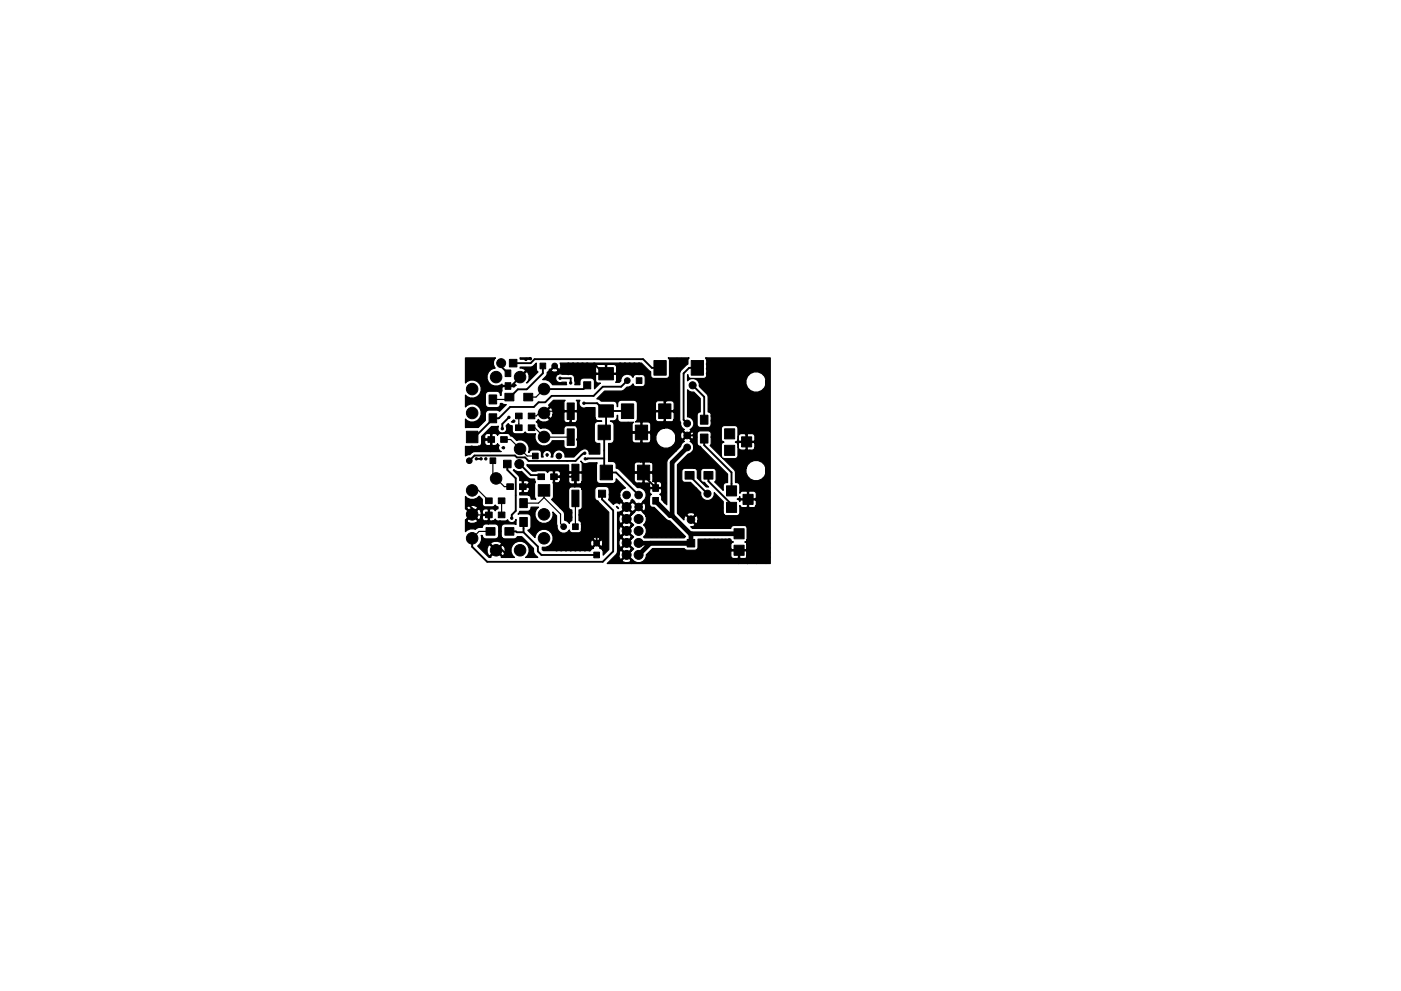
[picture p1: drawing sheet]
<svg xmlns="http://www.w3.org/2000/svg" width="297mm" height="210mm" viewBox="0 0 297 210" stroke-linecap="round" stroke-linejoin="round" font-family="sans-serif">
<g fill="#000" stroke="#000" stroke-width=".21">
<path d="M107.1 78.5h1.2v1.4h-1.2zM108 76.2h1.6v1.6h-1.6zM114.5 77h1.2v1.2h-1.2zM126.9 78h3.2v2.6h-3.2zM138.6 76.5h2.6v3.1h-2.6zM146.6 76.5h2.6v3.1h-2.6zM98.9 91.5h2.4v2.4h-2.4zM103.7 83.8h1.6v1.9h-1.6zM103.7 87.8h1.6v1.9h-1.6zM103.4 92.6h1.4v1.2h-1.4zM103.9 97.1h1.2v1.2h-1.2zM106.8 97.6h1.6v1.6h-1.6z"/>
<path d="M107.1 83.4h1.8v1.6h-1.8zM107.1 81.2h1.2v1.4h-1.2zM106.1 92.6h1.4v1.2h-1.4zM109.3 87.6h1.4v1.2h-1.4zM109.3 90.1h1.4v1.2h-1.4zM111.1 83.4h1.8v1.6h-1.8zM112 87.6h1.4v1.2h-1.4zM112.9 96.1h1.2v1.2h-1.2zM112 90.1h1.4v1.2h-1.4zM120.2 91h1.6v3.5h-1.6zM120.2 85.5h1.6v3.5h-1.6zM121.2 98.5h1.6v3.5h-1.6z"/>
<path d="M123.8 81h1.4v1.5h-1.4zM126.9 85.9h3.2v2.6h-3.2zM126.8 90.2h2.6v3.1h-2.6zM127.2 98.7h2.6v3.1h-2.6zM131.8 85.7h2.5v3.1h-2.5zM134.9 80.1h1.2v1.2h-1.2zM134.7 90.2h2.6v3.1h-2.6zM135.2 98.7h2.6v3.1h-2.6zM139.6 85.7h2.6v3.1h-2.6zM148.5 88.1h1.6v1.9h-1.6zM148.5 92.1h1.6v1.9h-1.6zM153.6 94.5h2.2v2.1h-2.2z"/>
<path d="M153.6 91h2.2v2.1h-2.2zM157.2 92.7h2.2v2.1h-2.2zM103 105.6h1.4v1.2h-1.4zM103 108.6h1.4v1.2h-1.4zM103.1 111.9h1.9v1.6h-1.9zM105.7 105.6h1.4v1.2h-1.4zM105.7 108.6h1.4v1.2h-1.4zM107.4 102.6h1.4v1.2h-1.4zM107.1 111.9h1.8v1.6h-1.8zM110.1 102.6h1.4v1.2h-1.4zM110.2 109.8h1.6v1.9h-1.6zM110.2 105.8h1.6v1.9h-1.6z"/>
<path d="M114.1 100.5h1.4v1.2h-1.4zM114.1 102.8h2.5v2.5h-2.5zM116.8 100.5h1.3v1.2h-1.3zM121.2 104h1.6v3.5h-1.6zM121.4 111.1h1.2v1.2h-1.2zM126.9 104h1.5v1.5h-1.5zM125.9 117.1h1.2v1.2h-1.2zM138.4 105.5h1.2v1.4h-1.2zM138.4 102.8h1.2v1.4h-1.2zM145.2 100h2v1.6h-2zM145.7 114.4h1.6v1.6h-1.6zM149.2 100h2v1.6h-2z"/>
<path d="M154 103.1h2.2v2.1h-2.2zM154 106.6h2.2v2.1h-2.2zM157.5 104.9h2.2v2.1h-2.2zM155.6 115.7h2.2v2.1h-2.2zM155.6 112.2h2.2v2.1h-2.2z"/>
<circle cx="106.3" cy="77" r=".95"/>
<circle cx="111.5" cy="76.2" r=".25"/>
<circle cx="111.5" cy="78.2" r=".25"/>
<circle cx="112.5" cy="76.1" r=".25"/>
<circle cx="112.5" cy="78.7" r=".25"/>
<circle cx="112.5" cy="79.7" r=".25"/>
<circle cx="113" cy="79.2" r=".25"/>
<circle cx="117.6" cy="77.6" r=".6"/>
<circle cx="120.5" cy="77.2" r=".25"/>
<circle cx="120.5" cy="78.2" r=".25"/>
<circle cx="120.5" cy="79.2" r=".25"/>
<circle cx="121.5" cy="77.2" r=".25"/>
<circle cx="122" cy="79.2" r=".25"/>
<circle cx="122.5" cy="77.2" r=".25"/>
<circle cx="123.5" cy="78.7" r=".25"/>
<circle cx="123.5" cy="79.7" r=".25"/>
<circle cx="123.5" cy="77.2" r=".25"/>
<circle cx="124.5" cy="77.2" r=".25"/>
<circle cx="125" cy="79.7" r=".25"/>
<circle cx="126" cy="79.7" r=".25"/>
<circle cx="126" cy="77.2" r=".25"/>
<circle cx="126" cy="78.2" r=".25"/>
<circle cx="131.5" cy="77.2" r=".25"/>
<circle cx="131.5" cy="78.2" r=".25"/>
<circle cx="131.5" cy="79.2" r=".25"/>
<circle cx="132.5" cy="77.2" r=".25"/>
<circle cx="132.5" cy="79.2" r=".25"/>
<circle cx="133.5" cy="77.2" r=".25"/>
<circle cx="133.5" cy="79.2" r=".25"/>
<circle cx="134.5" cy="77.2" r=".25"/>
<circle cx="134.5" cy="79.2" r=".25"/>
<circle cx="135.5" cy="77.2" r=".25"/>
<circle cx="135.5" cy="79.2" r=".25"/>
<circle cx="136.5" cy="78.2" r=".25"/>
<circle cx="137" cy="79.2" r=".25"/>
<circle cx="142.5" cy="78.7" r=".25"/>
<circle cx="142.5" cy="76.7" r=".25"/>
<circle cx="142.5" cy="77.7" r=".25"/>
<circle cx="143.5" cy="79.7" r=".25"/>
<circle cx="143.5" cy="76.2" r=".25"/>
<circle cx="144" cy="78.7" r=".25"/>
<circle cx="144.5" cy="77.7" r=".25"/>
<circle cx="144.5" cy="76.2" r=".25"/>
<circle cx="145.5" cy="76.7" r=".25"/>
<circle cx="150" cy="76.2" r=".25"/>
<circle cx="150" cy="77.2" r=".25"/>
<circle cx="150" cy="78.2" r=".25"/>
<circle cx="150" cy="79.2" r=".25"/>
<circle cx="99" cy="96.2" r=".25"/>
<circle cx="99" cy="85.2" r=".25"/>
<circle cx="99" cy="95.2" r=".25"/>
<circle cx="99.5" cy="97.7" r=".6"/>
<circle cx="100" cy="84.7" r=".25"/>
<circle cx="100" cy="94.9" r=".25"/>
<circle cx="100" cy="95.7" r=".25"/>
<circle cx="100.1" cy="82.5" r="1.22"/>
<circle cx="100.1" cy="87.6" r="1.22"/>
<circle cx="101" cy="85.2" r=".25"/>
<circle cx="101" cy="97.3" r=".25"/>
<circle cx="101.2" cy="90.4" r=".25"/>
<circle cx="101.5" cy="94.9" r=".25"/>
<circle cx="101.8" cy="89.8" r=".25"/>
<circle cx="102" cy="86.2" r=".25"/>
<circle cx="102" cy="97.3" r=".25"/>
<circle cx="102.5" cy="89.1" r=".25"/>
<circle cx="102.5" cy="87.2" r=".25"/>
<circle cx="102.5" cy="94.2" r=".25"/>
<circle cx="102.5" cy="93.2" r=".25"/>
<circle cx="102.6" cy="88.2" r=".25"/>
<circle cx="103" cy="95.2" r=".25"/>
<circle cx="103" cy="97.3" r=".25"/>
<circle cx="103.6" cy="91.5" r=".25"/>
<circle cx="104" cy="94.7" r=".25"/>
<circle cx="104.2" cy="90.9" r=".25"/>
<circle cx="104.4" cy="91.7" r=".25"/>
<circle cx="104.5" cy="82" r=".25"/>
<circle cx="105" cy="94.7" r=".25"/>
<circle cx="105.1" cy="90.8" r=".25"/>
<circle cx="105.1" cy="91.6" r=".25"/>
<circle cx="105.2" cy="80" r="1.22"/>
<circle cx="106.2" cy="82" r=".25"/>
<circle cx="106.5" cy="90.9" r=".25"/>
<circle cx="106.7" cy="95" r=".25"/>
<circle cx="107.9" cy="88.5" r=".25"/>
<circle cx="108.9" cy="89.3" r=".25"/>
<circle cx="110.1" cy="98.4" r=".95"/>
<circle cx="110.3" cy="80" r="1.22"/>
<circle cx="110.3" cy="95.2" r="1.22"/>
<circle cx="110.3" cy="80" r=".25"/>
<circle cx="113" cy="99.2" r=".25"/>
<circle cx="113.7" cy="99.2" r=".25"/>
<circle cx="114.5" cy="89.7" r=".25"/>
<circle cx="114.5" cy="99.2" r=".25"/>
<circle cx="115" cy="90.2" r=".25"/>
<circle cx="115.2" cy="99.5" r=".25"/>
<circle cx="115.3" cy="87.6" r="1.22"/>
<circle cx="115.3" cy="82.5" r="1.22"/>
<circle cx="115.3" cy="92.7" r="1.22"/>
<circle cx="116" cy="96.5" r=".25"/>
<circle cx="116" cy="99.5" r=".25"/>
<circle cx="116" cy="90.2" r=".25"/>
<circle cx="116.7" cy="99.5" r=".25"/>
<circle cx="117" cy="85.7" r=".25"/>
<circle cx="117" cy="91.2" r=".25"/>
<circle cx="117" cy="89.2" r=".25"/>
<circle cx="117.5" cy="99.5" r=".25"/>
<circle cx="117.5" cy="85.2" r=".25"/>
<circle cx="117.5" cy="87.2" r=".25"/>
<circle cx="117.5" cy="86.2" r=".25"/>
<circle cx="117.5" cy="88.2" r=".25"/>
<circle cx="118" cy="90.2" r=".25"/>
<circle cx="118" cy="91.2" r=".25"/>
<circle cx="118.2" cy="99.5" r=".25"/>
<circle cx="118.5" cy="96.7" r=".6"/>
<circle cx="118.5" cy="85.2" r=".25"/>
<circle cx="118.7" cy="80.2" r=".25"/>
<circle cx="119" cy="99.5" r=".25"/>
<circle cx="119" cy="90.2" r=".25"/>
<circle cx="119" cy="86.2" r=".25"/>
<circle cx="119" cy="87.2" r=".25"/>
<circle cx="119" cy="91.2" r=".25"/>
<circle cx="119" cy="89.2" r=".25"/>
<circle cx="119" cy="88.2" r=".25"/>
<circle cx="120" cy="99.5" r=".25"/>
<circle cx="121" cy="81.2" r=".25"/>
<circle cx="122.5" cy="80.7" r=".25"/>
<circle cx="122.5" cy="89.7" r=".25"/>
<circle cx="122.5" cy="93.2" r=".25"/>
<circle cx="123" cy="88.7" r=".25"/>
<circle cx="123" cy="87.7" r=".25"/>
<circle cx="123" cy="92.2" r=".25"/>
<circle cx="123.5" cy="93.2" r=".25"/>
<circle cx="123.8" cy="85.5" r=".25"/>
<circle cx="124" cy="96.2" r=".25"/>
<circle cx="124" cy="91.7" r=".25"/>
<circle cx="124.1" cy="97.3" r=".25"/>
<circle cx="124.5" cy="93.2" r=".25"/>
<circle cx="125" cy="91.2" r=".25"/>
<circle cx="125.5" cy="87.7" r=".25"/>
<circle cx="125.5" cy="90.2" r=".25"/>
<circle cx="125.5" cy="92.2" r=".25"/>
<circle cx="125.5" cy="93.2" r=".25"/>
<circle cx="126" cy="88.7" r=".25"/>
<circle cx="129.5" cy="96.1" r=".25"/>
<circle cx="129.6" cy="95.4" r=".25"/>
<circle cx="130.5" cy="97" r=".25"/>
<circle cx="130.6" cy="90.4" r=".25"/>
<circle cx="130.6" cy="95.4" r=".25"/>
<circle cx="130.6" cy="92.2" r=".25"/>
<circle cx="130.7" cy="93" r=".25"/>
<circle cx="130.7" cy="91.3" r=".25"/>
<circle cx="131" cy="80.2" r=".25"/>
<circle cx="131.3" cy="89.8" r=".25"/>
<circle cx="131.8" cy="93" r=".25"/>
<circle cx="131.9" cy="95.4" r=".25"/>
<circle cx="132" cy="91.2" r=".25"/>
<circle cx="132" cy="96.9" r=".25"/>
<circle cx="132.2" cy="99.7" r=".25"/>
<circle cx="132.3" cy="89.9" r=".25"/>
<circle cx="132.7" cy="93" r=".25"/>
<circle cx="133" cy="80.7" r=".6"/>
<circle cx="133.1" cy="95.5" r=".25"/>
<circle cx="133.2" cy="96.8" r=".25"/>
<circle cx="133.2" cy="89.8" r=".25"/>
<circle cx="133.3" cy="99.1" r=".25"/>
<circle cx="133.5" cy="91.7" r=".25"/>
<circle cx="133.6" cy="93" r=".25"/>
<circle cx="133.6" cy="90.6" r=".25"/>
<circle cx="133.7" cy="96.2" r=".25"/>
<circle cx="134.2" cy="95.5" r=".25"/>
<circle cx="134.7" cy="97" r=".25"/>
<circle cx="135.1" cy="95.5" r=".25"/>
<circle cx="135.7" cy="96.3" r=".25"/>
<circle cx="136.5" cy="97" r=".25"/>
<circle cx="137.5" cy="80.2" r=".25"/>
<circle cx="138.5" cy="80.7" r=".25"/>
<circle cx="139.5" cy="80.7" r=".25"/>
<circle cx="140.5" cy="80.7" r=".25"/>
<circle cx="141.5" cy="80.7" r=".25"/>
<circle cx="141.5" cy="84.7" r=".25"/>
<circle cx="142" cy="80.2" r=".25"/>
<circle cx="142.5" cy="84.7" r=".25"/>
<circle cx="143" cy="89.7" r=".25"/>
<circle cx="143.5" cy="88.7" r=".25"/>
<circle cx="143.5" cy="83.7" r=".25"/>
<circle cx="143.5" cy="85.7" r=".25"/>
<circle cx="143.5" cy="84.7" r=".25"/>
<circle cx="143.5" cy="80.7" r=".25"/>
<circle cx="143.5" cy="81.7" r=".25"/>
<circle cx="143.5" cy="86.7" r=".25"/>
<circle cx="143.5" cy="82.7" r=".25"/>
<circle cx="143.5" cy="87.7" r=".25"/>
<circle cx="144" cy="99.7" r=".25"/>
<circle cx="144" cy="90.2" r=".25"/>
<circle cx="144.5" cy="99.2" r=".25"/>
<circle cx="144.5" cy="91.2" r=".25"/>
<circle cx="145.7" cy="89.8" r=".71"/>
<circle cx="145.7" cy="92.4" r=".71"/>
<circle cx="145.7" cy="94.9" r=".71"/>
<circle cx="146.9" cy="81.7" r=".75"/>
<circle cx="147" cy="93.7" r=".25"/>
<circle cx="147.5" cy="90.7" r=".25"/>
<circle cx="147.5" cy="91.7" r=".25"/>
<circle cx="147.5" cy="92.7" r=".25"/>
<circle cx="147.5" cy="95.2" r=".25"/>
<circle cx="147.5" cy="94.2" r=".25"/>
<circle cx="148" cy="91.2" r=".25"/>
<circle cx="148.5" cy="80.7" r=".25"/>
<circle cx="148.5" cy="81.7" r=".25"/>
<circle cx="148.5" cy="95.2" r=".25"/>
<circle cx="149.5" cy="80.7" r=".25"/>
<circle cx="149.5" cy="82.7" r=".25"/>
<circle cx="150" cy="80.2" r=".25"/>
<circle cx="150.5" cy="83.7" r=".25"/>
<circle cx="150.5" cy="84.7" r=".25"/>
<circle cx="150.5" cy="85.7" r=".25"/>
<circle cx="150.5" cy="86.7" r=".25"/>
<circle cx="151" cy="92.7" r=".25"/>
<circle cx="151" cy="90.2" r=".25"/>
<circle cx="151" cy="87.2" r=".25"/>
<circle cx="151" cy="91.2" r=".25"/>
<circle cx="151" cy="89.2" r=".25"/>
<circle cx="151" cy="88.2" r=".25"/>
<circle cx="151.5" cy="92.2" r=".25"/>
<circle cx="152.5" cy="91.2" r=".25"/>
<circle cx="153" cy="89.7" r=".25"/>
<circle cx="154" cy="89.7" r=".25"/>
<circle cx="154.5" cy="97.7" r=".25"/>
<circle cx="155" cy="89.7" r=".25"/>
<circle cx="155.5" cy="98.7" r=".25"/>
<circle cx="155.5" cy="97.7" r=".25"/>
<circle cx="156" cy="89.7" r=".25"/>
<circle cx="156.5" cy="99.7" r=".25"/>
<circle cx="156.5" cy="97.7" r=".25"/>
<circle cx="157" cy="90.7" r=".25"/>
<circle cx="157" cy="89.7" r=".25"/>
<circle cx="157" cy="91.7" r=".25"/>
<circle cx="157" cy="95.7" r=".25"/>
<circle cx="157" cy="96.7" r=".25"/>
<circle cx="158" cy="91.7" r=".25"/>
<circle cx="158" cy="95.7" r=".25"/>
<circle cx="159" cy="91.7" r=".25"/>
<circle cx="159" cy="95.7" r=".25"/>
<circle cx="160" cy="91.7" r=".25"/>
<circle cx="160" cy="95.7" r=".25"/>
<circle cx="160.5" cy="95.2" r=".25"/>
<circle cx="160.5" cy="92.2" r=".25"/>
<circle cx="160.5" cy="94.2" r=".25"/>
<circle cx="160.5" cy="93.2" r=".25"/>
<circle cx="99" cy="111.7" r=".25"/>
<circle cx="99" cy="106.7" r=".25"/>
<circle cx="99.5" cy="106.2" r=".25"/>
<circle cx="100" cy="111.7" r=".25"/>
<circle cx="100.1" cy="114.2" r="1.22"/>
<circle cx="100.1" cy="109.1" r="1.22"/>
<circle cx="100.1" cy="104" r="1.22"/>
<circle cx="100.5" cy="106.2" r=".25"/>
<circle cx="101" cy="111.2" r=".25"/>
<circle cx="101" cy="106.7" r=".25"/>
<circle cx="101.5" cy="105.7" r=".25"/>
<circle cx="102" cy="107.2" r=".25"/>
<circle cx="102" cy="111.2" r=".25"/>
<circle cx="102" cy="106.2" r=".25"/>
<circle cx="103" cy="110.7" r=".25"/>
<circle cx="104.5" cy="110.7" r=".25"/>
<circle cx="105.2" cy="101.5" r="1.22"/>
<circle cx="105.2" cy="116.7" r="1.22"/>
<circle cx="106" cy="113.7" r=".25"/>
<circle cx="106" cy="110.7" r=".25"/>
<circle cx="106" cy="111.7" r=".25"/>
<circle cx="106" cy="112.7" r=".25"/>
<circle cx="106.5" cy="114.7" r=".25"/>
<circle cx="107" cy="115.7" r=".25"/>
<circle cx="107.5" cy="116.7" r=".25"/>
<circle cx="107.5" cy="117.7" r=".25"/>
<circle cx="108.5" cy="109.9" r=".25"/>
<circle cx="110.3" cy="116.7" r="1.22"/>
<circle cx="110.5" cy="100.7" r=".25"/>
<circle cx="111" cy="101.2" r=".25"/>
<circle cx="112" cy="101.7" r=".25"/>
<circle cx="112.5" cy="102.2" r=".25"/>
<circle cx="112.5" cy="104.2" r=".25"/>
<circle cx="113" cy="103.2" r=".25"/>
<circle cx="113" cy="105.2" r=".25"/>
<circle cx="115.3" cy="109.1" r="1.22"/>
<circle cx="115.3" cy="114.2" r="1.22"/>
<circle cx="116.5" cy="116.2" r=".25"/>
<circle cx="117" cy="115.7" r=".25"/>
<circle cx="117.5" cy="115.2" r=".25"/>
<circle cx="118" cy="116.6" r=".25"/>
<circle cx="118.5" cy="115.2" r=".25"/>
<circle cx="119" cy="116.6" r=".25"/>
<circle cx="119.5" cy="115.2" r=".25"/>
<circle cx="119.5" cy="111.7" r=".6"/>
<circle cx="120" cy="107.2" r=".25"/>
<circle cx="120" cy="104.2" r=".25"/>
<circle cx="120" cy="108.2" r=".25"/>
<circle cx="120" cy="105.2" r=".25"/>
<circle cx="120" cy="100.2" r=".25"/>
<circle cx="120" cy="106.2" r=".25"/>
<circle cx="120" cy="116.6" r=".25"/>
<circle cx="120.5" cy="103.2" r=".25"/>
<circle cx="120.5" cy="115.2" r=".25"/>
<circle cx="121" cy="109.7" r=".25"/>
<circle cx="121" cy="108.7" r=".25"/>
<circle cx="121" cy="116.6" r=".25"/>
<circle cx="121.5" cy="114.7" r=".25"/>
<circle cx="122" cy="102.7" r=".25"/>
<circle cx="122" cy="116.6" r=".25"/>
<circle cx="122.5" cy="113.7" r=".25"/>
<circle cx="123" cy="109.2" r=".25"/>
<circle cx="123" cy="116.6" r=".25"/>
<circle cx="123.5" cy="112.2" r=".25"/>
<circle cx="123.5" cy="113.2" r=".25"/>
<circle cx="123.5" cy="108.2" r=".25"/>
<circle cx="123.5" cy="110.2" r=".25"/>
<circle cx="123.5" cy="111.2" r=".25"/>
<circle cx="124" cy="107.2" r=".25"/>
<circle cx="124" cy="106.2" r=".25"/>
<circle cx="124" cy="116.6" r=".25"/>
<circle cx="125" cy="107.2" r=".25"/>
<circle cx="125" cy="114.7" r=".25"/>
<circle cx="125" cy="115.7" r=".25"/>
<circle cx="125" cy="116.6" r=".25"/>
<circle cx="125.5" cy="113.7" r=".25"/>
<circle cx="126" cy="108.2" r=".25"/>
<circle cx="126.5" cy="115.2" r=".6"/>
<circle cx="126.5" cy="112.2" r=".25"/>
<circle cx="126.5" cy="109.2" r=".25"/>
<circle cx="126.5" cy="113.2" r=".25"/>
<circle cx="126.5" cy="110.2" r=".25"/>
<circle cx="126.5" cy="111.2" r=".25"/>
<circle cx="129.4" cy="103.9" r=".25"/>
<circle cx="129.4" cy="104.9" r=".25"/>
<circle cx="129.4" cy="105.9" r=".25"/>
<circle cx="129.6" cy="103" r=".25"/>
<circle cx="130.3" cy="106.4" r=".25"/>
<circle cx="130.5" cy="102.6" r=".25"/>
<circle cx="131" cy="117.7" r=".25"/>
<circle cx="131.2" cy="105" r=".25"/>
<circle cx="131.2" cy="116.5" r=".25"/>
<circle cx="131.3" cy="104" r=".25"/>
<circle cx="131.4" cy="102.8" r=".25"/>
<circle cx="131.4" cy="106.2" r=".25"/>
<circle cx="131.5" cy="113.8" r=".25"/>
<circle cx="131.6" cy="111.3" r=".25"/>
<circle cx="132" cy="103.4" r=".25"/>
<circle cx="132.9" cy="105" r=".8"/>
<circle cx="132.9" cy="112.6" r=".95"/>
<circle cx="132.9" cy="107.6" r=".95"/>
<circle cx="132.9" cy="115.2" r=".95"/>
<circle cx="132.9" cy="110.1" r=".95"/>
<circle cx="132.9" cy="117.7" r=".95"/>
<circle cx="133.2" cy="100.2" r=".25"/>
<circle cx="134" cy="100.2" r=".25"/>
<circle cx="134" cy="101.7" r=".25"/>
<circle cx="134" cy="101" r=".25"/>
<circle cx="134.5" cy="102.5" r=".25"/>
<circle cx="135.4" cy="107.6" r=".8"/>
<circle cx="135.4" cy="105" r=".8"/>
<circle cx="135.4" cy="117.7" r=".95"/>
<circle cx="135.4" cy="115.2" r=".95"/>
<circle cx="135.4" cy="110.1" r=".95"/>
<circle cx="135.4" cy="112.6" r=".95"/>
<circle cx="135.5" cy="102.7" r=".25"/>
<circle cx="136.3" cy="103" r=".25"/>
<circle cx="136.8" cy="108.7" r=".25"/>
<circle cx="137.2" cy="109.2" r=".25"/>
<circle cx="137.2" cy="103.2" r=".25"/>
<circle cx="137.2" cy="106.2" r=".25"/>
<circle cx="137.5" cy="112.2" r=".25"/>
<circle cx="137.5" cy="105.5" r=".25"/>
<circle cx="137.5" cy="107.2" r=".25"/>
<circle cx="137.5" cy="111.5" r=".25"/>
<circle cx="137.5" cy="110.7" r=".25"/>
<circle cx="137.5" cy="113.7" r=".25"/>
<circle cx="137.5" cy="104.7" r=".25"/>
<circle cx="137.5" cy="118.7" r=".25"/>
<circle cx="137.5" cy="117.7" r=".25"/>
<circle cx="137.5" cy="104" r=".25"/>
<circle cx="137.5" cy="113" r=".25"/>
<circle cx="137.5" cy="110" r=".25"/>
<circle cx="138.2" cy="113.7" r=".25"/>
<circle cx="138.2" cy="108" r=".25"/>
<circle cx="138.5" cy="119.2" r=".25"/>
<circle cx="138.5" cy="116.7" r=".25"/>
<circle cx="138.8" cy="100.2" r=".25"/>
<circle cx="138.8" cy="101.7" r=".25"/>
<circle cx="138.8" cy="101" r=".25"/>
<circle cx="139" cy="108.5" r=".25"/>
<circle cx="139.2" cy="113.7" r=".25"/>
<circle cx="139.5" cy="119.2" r=".25"/>
<circle cx="139.5" cy="101.7" r=".25"/>
<circle cx="139.5" cy="116.7" r=".25"/>
<circle cx="139.8" cy="109.2" r=".25"/>
<circle cx="140.2" cy="113.7" r=".25"/>
<circle cx="140.2" cy="101.7" r=".25"/>
<circle cx="140.5" cy="119.2" r=".25"/>
<circle cx="140.5" cy="116.7" r=".25"/>
<circle cx="140.5" cy="105" r=".25"/>
<circle cx="140.5" cy="110" r=".25"/>
<circle cx="140.8" cy="103.5" r=".25"/>
<circle cx="140.8" cy="105.7" r=".25"/>
<circle cx="141" cy="110.5" r=".25"/>
<circle cx="141" cy="106.5" r=".25"/>
<circle cx="141" cy="102.5" r=".25"/>
<circle cx="141" cy="104.5" r=".25"/>
<circle cx="141.2" cy="113.7" r=".25"/>
<circle cx="141.5" cy="119.2" r=".25"/>
<circle cx="141.5" cy="116.7" r=".25"/>
<circle cx="142" cy="111.2" r=".25"/>
<circle cx="142.2" cy="113.7" r=".25"/>
<circle cx="142.5" cy="119.2" r=".25"/>
<circle cx="142.5" cy="116.7" r=".25"/>
<circle cx="142.8" cy="112" r=".25"/>
<circle cx="143.2" cy="113.7" r=".25"/>
<circle cx="143.5" cy="119.2" r=".25"/>
<circle cx="143.5" cy="116.7" r=".25"/>
<circle cx="143.8" cy="112.7" r=".25"/>
<circle cx="144" cy="104.7" r=".25"/>
<circle cx="144" cy="105.7" r=".25"/>
<circle cx="144" cy="100.7" r=".25"/>
<circle cx="144" cy="103.7" r=".25"/>
<circle cx="144" cy="108.7" r=".25"/>
<circle cx="144" cy="106.7" r=".25"/>
<circle cx="144" cy="101.7" r=".25"/>
<circle cx="144" cy="107.7" r=".25"/>
<circle cx="144" cy="102.7" r=".25"/>
<circle cx="144.2" cy="113.7" r=".25"/>
<circle cx="144.5" cy="119.2" r=".25"/>
<circle cx="144.5" cy="116.7" r=".25"/>
<circle cx="145" cy="108.7" r=".25"/>
<circle cx="145.5" cy="117.2" r=".25"/>
<circle cx="145.5" cy="119.2" r=".25"/>
<circle cx="145.5" cy="102.7" r=".25"/>
<circle cx="146" cy="108.2" r=".25"/>
<circle cx="146" cy="105.2" r=".25"/>
<circle cx="146.5" cy="117.2" r=".25"/>
<circle cx="146.5" cy="119.2" r=".25"/>
<circle cx="146.5" cy="103.2" r=".25"/>
<circle cx="146.5" cy="110.2" r=".8"/>
<circle cx="147" cy="108.2" r=".25"/>
<circle cx="147.5" cy="117.2" r=".25"/>
<circle cx="147.5" cy="119.2" r=".25"/>
<circle cx="147.5" cy="103.7" r=".25"/>
<circle cx="147.5" cy="111.7" r=".25"/>
<circle cx="148" cy="107.2" r=".25"/>
<circle cx="148" cy="104.7" r=".25"/>
<circle cx="148" cy="105.7" r=".25"/>
<circle cx="148" cy="108.7" r=".25"/>
<circle cx="148.5" cy="119.2" r=".25"/>
<circle cx="148.5" cy="109.7" r=".25"/>
<circle cx="148.5" cy="110.7" r=".25"/>
<circle cx="148.5" cy="114.7" r=".25"/>
<circle cx="148.5" cy="111.7" r=".25"/>
<circle cx="148.5" cy="115.7" r=".25"/>
<circle cx="148.5" cy="116.7" r=".25"/>
<circle cx="149" cy="106.2" r=".25"/>
<circle cx="149.5" cy="119.2" r=".25"/>
<circle cx="149.5" cy="106.7" r=".25"/>
<circle cx="149.5" cy="111.7" r=".25"/>
<circle cx="149.5" cy="114.6" r=".25"/>
<circle cx="150" cy="104.7" r=".75"/>
<circle cx="150.4" cy="114.6" r=".25"/>
<circle cx="150.5" cy="119.2" r=".25"/>
<circle cx="150.5" cy="108.7" r=".25"/>
<circle cx="150.5" cy="111.7" r=".25"/>
<circle cx="151" cy="106.2" r=".25"/>
<circle cx="151.5" cy="119.2" r=".25"/>
<circle cx="151.5" cy="111.7" r=".25"/>
<circle cx="151.5" cy="114.6" r=".25"/>
<circle cx="152" cy="105.7" r=".25"/>
<circle cx="152.2" cy="114.6" r=".25"/>
<circle cx="152.5" cy="119.2" r=".25"/>
<circle cx="152.5" cy="111.7" r=".25"/>
<circle cx="153" cy="108.7" r=".25"/>
<circle cx="153" cy="106.7" r=".25"/>
<circle cx="153" cy="107.7" r=".25"/>
<circle cx="153.1" cy="114.6" r=".25"/>
<circle cx="153.5" cy="119.2" r=".25"/>
<circle cx="153.5" cy="109.7" r=".25"/>
<circle cx="153.5" cy="111.7" r=".25"/>
<circle cx="153.8" cy="114.6" r=".25"/>
<circle cx="154.5" cy="119.2" r=".25"/>
<circle cx="154.5" cy="111.2" r=".25"/>
<circle cx="154.5" cy="109.7" r=".25"/>
<circle cx="154.6" cy="114.5" r=".25"/>
<circle cx="154.6" cy="116.1" r=".25"/>
<circle cx="154.6" cy="115.3" r=".25"/>
<circle cx="155.5" cy="119.2" r=".25"/>
<circle cx="155.5" cy="110.7" r=".25"/>
<circle cx="155.5" cy="109.7" r=".25"/>
<circle cx="156.5" cy="119.2" r=".25"/>
<circle cx="156.5" cy="109.7" r=".25"/>
<circle cx="156.5" cy="100.7" r=".25"/>
<circle cx="156.5" cy="101.7" r=".25"/>
<circle cx="157" cy="110.7" r=".25"/>
<circle cx="157.5" cy="109.2" r=".25"/>
<circle cx="157.5" cy="108.2" r=".25"/>
<circle cx="157.5" cy="119.2" r=".25"/>
<circle cx="157.5" cy="103.7" r=".25"/>
<circle cx="157.5" cy="102.7" r=".25"/>
<circle cx="158" cy="110.7" r=".25"/>
<circle cx="158.5" cy="108.2" r=".25"/>
<circle cx="158.5" cy="119.2" r=".25"/>
<circle cx="158.5" cy="103.7" r=".25"/>
<circle cx="159" cy="110.7" r=".25"/>
<circle cx="159" cy="114.7" r=".25"/>
<circle cx="159" cy="113.7" r=".25"/>
<circle cx="159" cy="111.7" r=".25"/>
<circle cx="159" cy="112.7" r=".25"/>
<circle cx="159" cy="115.7" r=".25"/>
<circle cx="159" cy="116.7" r=".25"/>
<circle cx="159.5" cy="119.2" r=".25"/>
<circle cx="159.5" cy="108.2" r=".25"/>
<circle cx="159.5" cy="103.7" r=".25"/>
<circle cx="160.5" cy="119.2" r=".25"/>
<circle cx="160.5" cy="108.2" r=".25"/>
<circle cx="160.5" cy="103.7" r=".25"/>
<circle cx="161" cy="104.7" r=".25"/>
<circle cx="161" cy="105.7" r=".25"/>
<circle cx="161" cy="106.7" r=".25"/>
<circle cx="161" cy="107.7" r=".25"/>
<circle cx="161.5" cy="119.2" r=".25"/>
<circle cx="162.5" cy="119.2" r=".25"/>
<circle cx="163" cy="117.2" r=".25"/>
<circle cx="163" cy="118.2" r=".25"/>
<circle cx="163" cy="115.2" r=".25"/>
<circle cx="163" cy="116.2" r=".25"/>
</g>
<g fill="none" stroke="#000" stroke-width=".4">
<path d="M106.3 77v.8l1.4 1.4M108.8 77h3.7l.9-.8h22.9l1.9 1.8h1.7M111.5 78.2h.5l.5 .5M112.5 76.1h-.9l-.1 .1M113 79.2l-.5 .5M115.1 77.6v1.6l-3.4 3.4h-1.9l-1.8 1.6M120.5 77.2h1M120.5 78.2v1M122 79.2l.5 .5v1M122.5 77.2h1M123.5 79.7h1.5M124.5 77.2v.5l-1 1"/>
<path d="M126 78.2v1.5M126 77.2l2.1 2.1h.4M131.5 77.2v1M131.5 79.2v.5l-.5 .5M132.5 77.2h1M132.5 79.2h1M134.5 77.2h1M134.5 79.2h1M136.5 78.2l.5 .5v.5M142.5 77.7v1M143.5 76.2h-.5l-.5 .5M143.5 79.7v1"/>
<path d="M144.5 77.7l-.5 .5v.5M144.5 76.2l.5 .5h.5M147.9 78h-1.8l-1.2 1.2v9.9l.8 .7M150 77.2v1M150 79.2v1M100 95.7l-.5 .5h-.5M100 94.9h-.6l-.4 .3M100 84.7l.5 .5h.5M101 97.3h1M101.8 89.8l-.6 .6M102 86.2l.5 .5v.5M102.5 93.2h1.6"/>
<path d="M102.5 94.2l-.6 .7h-.4M102.6 88.2l-.1 .9M103.6 91.5l.5 .6v2.5l-.1 .1M104.5 82h1.7M105 94.7h-1.5l-.5 .5M105.1 91.6l-.7 .1M105.1 90.8l-.9 .1M106.5 95h.3M107.6 98.4v1.3l1.8 1.8v6.9l-.9 .8v.7M107.9 88.5l-1.4 1.4v1M108.9 89.3l-.4 .2M110.1 98.4l2.4 2.4h1.8l.5 .3"/>
<path d="M110.3 80l-1.9 1.9h-.7M113.8 99.2h.7M114.5 89.7l.5 .5M115.2 99.5h.8M116 96.5v.2M116 90.2l1 1M116.2 99.5h.6M117.5 86.2v1M117.5 88.2l-.5 .5v.5M117.5 85.2l-.5 .5M117.5 99.5h.7M118 91.2h1"/>
<path d="M118.5 85.2v.5l.5 .5M118.8 80.2h2.2v1M119 87.2v1M119 89.2v1M119 99.5h1M123 88.7v.5l-.5 .5M123 92.2v.5l-.5 .5M123 87.7h2.5M123.5 93.2h1M123.8 85.5h2.8l1.6 1.7h4.9M124 96.2h-.4l-1.6 1.6h-9.9l-.8-.8h-1.7l-.4-.4h-8.6l-1.1 1.1M124.5 81.7l-.8 .8h-8.4"/>
<path d="M125 91.2h-.5l-.5 .5M125.5 92.2v1M126 88.7l-.5 .5v1M128.1 97.3h-4M128.5 87.2v4.1l-.4 .4v8.1l.4 .4h2.1l4.8 4.8M129.6 95.4l-.1 .7M130.6 90.4l.1 .9 .4 .4h4.9M130.6 92.2l.1 .8M130.6 95.4h1.3M131.3 89.8l1 .1M131.8 93h.9M132 91.2l.5 .5"/>
<path d="M132 96.9l-1.5 .1M132.2 99.7l.5 .5h6.1M133 80.7l-1.3 1.3h-3.9l-2 2h-8.8l-1.4 1.3h-1.4l-1 1h-5.1l-2.3 2.4h-1.3l-3.8 4h-.6M133.1 95.5h1.1M133.2 89.8v.4l.4 .4M133.2 96.8l.1 2.3M133.6 93l.1 3.2M134.7 97h1.8M135.1 95.5v.2l.6 .6M137.5 80.2l.5 .5h.5M139.5 80.7h1M141.5 84.7l-.6 .6v1.9"/>
<path d="M142 80.2l-.5 .5M142.5 84.7h1M143.5 81.7v1M143.5 83.7v5.5l-.5 .5M144 90.2v.5l.5 .5M144 99.7v1M146.9 81.7l2.4 2.5v4.8M147 93.7l1.5 1.5M147.5 90.7l.5 .5M147.5 91.7l-.6 .7h-1.2M147.5 95.2l-3 3v1M148.5 80.7h1"/>
<path d="M148.5 81.7l1 1M149.3 93v1.4l5.8 5.8v3.9M150.5 83.7v1M150.5 85.7v1M151 87.2v1M151 90.2v1M151 89.2h4.3l3 3v1.5M151.5 92.2l-.5 .5M153 89.7l-.5 .5v1M154 89.7h1M154.5 97.7l1 1M155.5 97.7h1"/>
<path d="M156 89.7h1M156.5 99.7v1M157 90.7v1M157 95.7v1M158 91.7h1M158 95.7h1M160 91.7l.5 .5M160.5 95.2l-.5 .5M160.5 93.2v1M99 106.7l1.1 1.2v1.2l-1.1 1.1v1.5M99.5 106.2h1M101 106.7l.5 .5h.5"/>
<path d="M101 111.2h-.5l-.5 .5M101.5 105.7l.5 .5M103 110.7h-.5l-.5 .5M104.5 110.7h1.5M105.2 116.7h1.3l1 1M106 113.7l.5 .5v.5M106 111.7v1M107 115.7l.5 .5v.5M108 112.7l3 .2M110.5 100.7l.5 .5M111 110.7v2.2M111 112.9l3 3.1v1l.8 .7h11.7"/>
<path d="M112 101.7l1 1v2.5M112.5 102.2l-1 1h-.7M113 103.7l-.5 .5M117 115.7l-.5 .5M117.5 115.2h1M118 116.6h1M119.5 115.2h1M120 105.2v1M120 107.2v1M120 116.6h1M120 100.2h2M120 100.2h.1"/>
<path d="M120.5 103.2v.5l-.5 .5M121 108.7v1M122 100.2l-.9 .9h-3.6M122 100.2v2.5M122 116.6h1M122.5 113.7l-1 1M123.5 108.2v.5l-.5 .5M123.5 110.2v1M123.5 112.2v1M124 116.6h1M124 106.2v1M125 114.7v1"/>
<path d="M125 107.2l1 1M126.5 113.2v2l1 1h.5v-1l.5-.5M126.5 109.2v1M126.5 111.2v1M127.6 104.7v1.2l2.4 2.4v8.7l-2.2 2.2h-24.5l-3.2-3.2v-1.8M129.4 104.9v1M129.6 103l-.2 .2v.7M130.5 102.6h.7l.2 .2M130.8 107.5l.3 .3M131.2 116.5v1l-.2 .2M131.4 106.2h-.9l-.2 .2M131.6 111.3l1.3 1.3-1.4 1.2"/>
<path d="M132 103.4l-.7 .6M134 100.2v.8M134 101.7l.5 .5v.3M135.5 102.7l.3 .3h.4M136.5 100.2v.7l2.5 2.6M136.8 102.7l.4 .5M136.8 108.7l.4 .5M137.5 118.7h.5l.5 .5M137.5 104v.7M137.5 110v.7M137.5 111.5v.7M137.5 113v.7"/>
<path d="M137.5 105.5l-.3 .2v.5M137.5 107.2l.7 .8M138.2 113.7h1M138.5 116.7l-1 1M138.8 101v.7M139 108.5l.8 .7M139.5 116.7h1M139.5 119.2h1M139.5 101.7h.7M140.2 113.7h1M140.5 110l.5 .5M140.8 105.7v.5l.2 .3"/>
<path d="M141 104.5l-.5 .5M141 102.5v.7l-.2 .3M141.5 116.7h1M141.5 119.2h1M142 111.2l.8 .8M142.2 113.7h1M143.5 116.7h1M143.5 119.2h1M143.8 112.7l.4 .5v.5M144 101.7v1M144 103.7v1M144 105.7v1"/>
<path d="M144 107.7v1M145.5 102.7v2l.5 .5M145.5 119.2h1M145.5 117.2h1M146 108.2h-.5l-.5 .5M146.2 100.8l3.8 3.9M146.5 103.2l.5 .5h.5M147 108.2l.5 .5h.5M147.5 111.7h1M147.5 119.2h1M148 107.2h1l1.5 1.5M148 104.7v1"/>
<path d="M148.5 116.7h-.5l-.5 .5M148.5 109.7v1M148.5 114.7v1M149 106.2l.5 .5M149.5 111.7h1M149.5 119.2h1M149.5 114.6h.9M150.2 100.8v1.3l4.9 4.9v.6M151.5 111.7h1M151.5 119.2h1M151.5 114.6h.7M152 105.7h-.5l-.5 .5"/>
<path d="M153 106.7v1M153 108.7l.5 .5v.5M153.1 114.6h.7M153.5 119.2h1M154.5 111.2h-.5l-.5 .5M154.5 109.7h1M154.6 116.1l.6 .6h1.5M154.6 114.5v.8M155.5 110.7h1.5M155.5 119.2h1M156.5 101.7l1 1M157.5 103.7h1"/>
<path d="M157.5 109.2h-.5l-.5 .5M157.5 108.2h1M157.5 119.2h1M158 110.7h1M159 111.7v1M159 113.7v1M159 115.7v1M159.5 103.7h1M159.5 108.2h1M159.5 119.2h1M161 104.7v1M161 106.7v1"/>
<path d="M161.5 119.2h1M163 115.2v1M163 117.2v1"/>
</g>
<g fill="none" stroke="#000" stroke-width=".25">
<path d="M104.5 97.7v3.1l2.4 2.4h1.2M106.8 93.2h1.5l3.5 3.5h1.7M108 84.2l-.5 .5h-3M110 88.2v2.5M112.6 90.7h.8l2 2h5.6M115.3 82.5l-1.7 1.7h-1.6M121 87.2h-5.3l-.4 .4h-1l-.6 .6h-1M100.1 109.1l.1 .1h3.5M100.1 104h1.3l2.4 2.2M104 112.7h-2.4l-1.5 1.5M106.4 106.2v3M108 112.7h.1"/>
<path d="M115.3 105.6l-1.1 1.1h-3.2M115.3 104v1.6M115.3 105.6l3.5 3.5v2l.7 .6M122 105.7v6"/>
</g>
<path d="M145.7 94.9l-3.2 3.2v11.3M137.9 115.2l-2.5 2.5M139 106.2l3.1 3.2h.4M142.5 109.4l4 4M146.5 113.4v1.8h-11.1M156.7 113.2h-10.1l-.1 .2" fill="none" stroke="#000" stroke-width="1"/>
<path d="M110.2 75.9h2.2l-.2 .3h-1.9zM110.3 77.9l2.5-.1 .9-.8v1.3l.4 .6-2.4 2.4-.1-.1a1.43 1.43 0 0 0 0-2.4l-1.4 1.4-.1-.2 1.3-1.3-.1-.3-1-.3zM98.7 75.9h6.4a1.55 1.55 0 0 0-.1 2.2 1.92 1.92 0 0 0-1.6 2.7 1.92 1.92 0 0 0 3 .7l.2 .3h2.2l.3-.4 .1 .3h.3l-.6 .4-.1-.1h-2.2l-.2 .2 .1 .7-.2 1h-.2a.77 .77 0 0 0-.7-.9h-1.7a.74 .74 0 0 0-.8 .7v2a.74 .74 0 0 0 .8 .8h1.7a.76 .76 0 0 0 .7-.9l1.2 .2-1.4 1.5-.5-.3h-1.7a.74 .74 0 0 0-.8 .7v1.5l-1.5 1.5h-2.7v-1.8a1.92 1.92 0 0 0 2.8 .1 1.92 1.92 0 0 0 0-2.8 1.92 1.92 0 0 0-2.8 .2v-2.6a1.92 1.92 0 0 0 2.8 .1 1.92 1.92 0 0 0 0-2.7 1.92 1.92 0 0 0-2.8 .1zM112.6 88.1h.2v.3h-.2zM98.7 94.7h2.7a.74 .74 0 0 0 .7-.7v-1.4l2.1-2.1 1.5-.1a.96 .96 0 0 0 .7 1.5 .96 .96 0 0 0 .9-1.4v-.2l.5-.4 .4 .4h.4v1.1a.65 .65 0 0 0 .6 .6h1.6l.5-.4 .6 .4h1.7a1.91 1.91 0 0 0 1 2.5 1.91 1.91 0 0 0 2.5-1h2.5v1a.65 .65 0 0 0 .6 .7h1.6a.65 .65 0 0 0 .6-.7v-7l-.1-.1h-1.2v2.1l.2 .2a.89 .89 0 0 0 1.1-.5v1.7a.63 .63 0 0 0-.6-.6h-.9v-2.9h-1.2l-.1 .1v1.7a.81 .81 0 0 0 1.3 .3v.8h-.7a.65 .65 0 0 0-.6 .6v1.1h-2.3l-.1-4.8-.2-.6-.3-.1-1.2 1.1 1.2 1.2 .3-.1 .3-.7v4h-.2a1.82 1.82 0 0 0-2.5-1.1l-.5-.5a.75 .75 0 0 0-.4-.9l.5-.5a1.43 1.43 0 0 0 2.3 0l-1.3-1.4 1.3-1.3-.2-.3 1-1.1h2.5l-.2 .4v1.7l.1 .1h2.6l.1-.1v-1.7l-.2-.4h.8a1.03 1.03 0 0 0 0 1.3 1.03 1.03 0 0 0 1.2 .3h2v2a.74 .74 0 0 0 .7 .8h.7v.1h-.8a.74 .74 0 0 0-.8 .7v3.2a.85 .85 0 0 0 1.2 .8v2.2h-2.3a.98 .98 0 0 0-.5-1 .98 .98 0 0 0-1.1 .2l-1.6 1.5h-1.9a1.3 1.3 0 0 0-1.3-1.6 1.3 1.3 0 0 0-1.3 1.6h-.4a.95 .95 0 0 0-.8-1.5 .95 .95 0 0 0-.8 1.5h-.4v-.9a.65 .65 0 0 0-.7-.6h-1.5l-.5 .5a1.93 1.93 0 0 0-.4-2.1 1.93 1.93 0 0 0-2.1-.4l-.8-.8-.6-.2-.4-.5h-1.7l-.5 .1-.1 .3-.5-.4h-.6l-.1 .1v2.3l.1 .1h.6l.5-.4 .4 .4a.84 .84 0 0 0 .4 1.3h-2.3v-3.7l-.1-.1h-.6a.71 .71 0 0 0-.4 1.1h1.1v.3h-1.1l-.1 .4a.65 .65 0 0 0 .5 .7h.6l.1-.1v1.4h-3.4l-.3 .1-.7 .6-.9 .2zM109 99.6a1.48 1.48 0 0 0 1.6 .4l1.6 1.6h1.2l.1 .7-.2 .5v2.5l.3 .6h-1l-.1-.4-.3-.4v-2.4a.65 .65 0 0 0-.5-.7h-.6l-.1 .1v1h1.1l.1-.1v.5l-.1-.1h-1.1v1l.1 .1h.6l.5-.5v1.1l-2-.1v-.5h.4l.1-.1v-2.3l-.1-.1h-.4l-.1-.8-1.3-1.4zM98.7 105.3a1.85 1.85 0 0 0 2.9 0l.7 .6v1a.65 .65 0 0 0 .6 .6h1.5l.6-.4 .6 .4v.5l-.5 .1-.1 .3-.5-.4h-.6l-.1 .1v2.3l.1 .1h.6l.5-.4 .1 .3 .5 .1h1.5l.5-.2a.93 .93 0 0 0 .9 .6 .93 .93 0 0 0 .9-.7v1.1l-.4-.1h-2a.74 .74 0 0 0-.7 .7v1.7a.74 .74 0 0 0 .7 .7h2l.5-.2 .2-.2h.9l2.5 2.5a1.74 1.74 0 0 0 .9 1.9h-2.6a1.93 1.93 0 0 0 .3-2.9 1.93 1.93 0 0 0-2.9 0 1.93 1.93 0 0 0 .3 2.9h-2v-2l-.3-.6-.3-.1-.1 .2v-.4a1.43 1.43 0 0 0-2.4 0l1.2 1.2 1.2-1.2v.4l-1 .9 1.1 1.2 .3-.1 .3-.7v1.2h-.8l.1-.2-1.2-1.2-.2 .2v-.4l-1.2-1.1a1.43 1.43 0 0 0 0 2.3l1.2-1.2v.4l-1 1 .1 .2h-.4l-2.4-2.4a1.92 1.92 0 0 0 .7-2.3h.3a.74 .74 0 0 0 .7 .7h2a.74 .74 0 0 0 .7-.7v-1.7a.74 .74 0 0 0-.7-.7h-1.5v-3.1l-.1-.1h-.6a.71 .71 0 0 0-.4 1.1h1.1v.3h-1.1l-.1 .4a.65 .65 0 0 0 .5 .7h.6l.1-.1v.8a.93 .93 0 0 0-1.2 .7h-.3v-3.2l-.3-.6-.2-.1-.2 .1v-.3a1.43 1.43 0 0 0-2.4 0l1.2 1.1 1.2-1.1v.3l-1 1 1.2 1.2 .2-.1 .3-.7v2.4l-.7 .1v-1.5l-1.2-1.2-1.2 1.2a1.43 1.43 0 0 0 2.4 0v1.5l-.5 .3a1.82 1.82 0 0 0-2.1 .5v-2.5l1.2-1.2-1.2-1.1zM116.5 78.3l.2 .1 .9-.9 .9 .9 .2-.1 .2-.5-.2-.8h17.3l2 1.8v.8a.65 .65 0 0 0 .6 .7h2.7l.5-.2 .1-.5v-3.2l-.2-.5h4.4l-.2 .3v1.1l-1.6 1.3-.2 .6v9.9l.2 .5a1.34 1.34 0 0 0 .8 1.5l-.2 .3 .8 .8 .8-.8-.2-.3a1.39 1.39 0 0 0 .8-1.5 1.39 1.39 0 0 0-1.3-1.1v-5.8l.8 .5h.5l1.4 1.3v2.9l-.6 .4-.1 2.2a.65 .65 0 0 0 .7 .7h1.7l.4-.2 .2-.5v-2a.65 .65 0 0 0-.7-.6v-3.5l-1.8-1.9a1.44 1.44 0 0 0-.8-1.6 1.44 1.44 0 0 0-1.7 .4l.1-1.3v.4l.4 .3 2.9 .1a.65 .65 0 0 0 .6-.7v-3.2l-.2-.5h13.7v43.7h-.9v-39l-.3-.8a2.18 2.18 0 0 0-3.6 0 2.18 2.18 0 0 0 1.4 3.4 2.18 2.18 0 0 0 2.5-2.6v18.8l-.3-.8-.6-.6-.8-.3h-.6l-.1-5.4a1.26 1.26 0 0 0-1.4-.3l-.2 .2v1.4h1.5l.2-.1v.5l-.2-.1h-1.5v1.4l.2 .2h.7a.65 .65 0 0 0 .8-.5v2.7l-1 .3-.6 .6-.3 .8v-7.2l-.2-.2a1.26 1.26 0 0 0-1.4 .3l-.1 1.2 .2 .1h1.5v.3h-1.5l-.2 .1v1a.65 .65 0 0 0 .8 .5h.7l.2-.2v4.1a2.18 2.18 0 0 0 2.1 2.6 2.18 2.18 0 0 0 2.1-2.6v20.2h-2v-14.9a.65 .65 0 0 0-.8-.5h-.7l-.2 .2v1.4h1.5l.2-.1v.5l-.2-.1h-1.5v1.4l.2 .2a1.26 1.26 0 0 0 1.4-.3l.1-.2v12.4h-1.9v-13.5h-1.5l-.2 .3-.1-.3-.4-.2 .4-.2 .1-.3 .2 .4h1.5v-1.4l-.2-.2h-.7a.63 .63 0 0 0-.7 .5l-.1-1.9a.76 .76 0 0 0-.9-.4v-2.5l-2.7-2.7 .4 .1h2.2l.5-.2 .2-.4v-2.3a.63 .63 0 0 0-.6-.6 .63 .63 0 0 0 .6-.6v-2.3l-.2-.4-.5-.2h-2.2a.65 .65 0 0 0-.7 .6l.1 2.5 .5 .4-.4 .2-.2 .4v2.3l.2 .3-2.5-2.5 .2-.5v-2l-.2-.4-.4-.2h-1.7a.65 .65 0 0 0-.7 .6v2.3l.4 .3 .3 .1 5.8 5.9v1.8a.73 .73 0 0 0-1 .6v1.1l-1.8-1.9 .3-.5v-1.7a.65 .65 0 0 0-.6-.6h-2l-.5 .1-.1 .5v1.7a.85 .85 0 0 0 .8 .7l.8 .9h-.5l-1.9-1.9v-1.6l-.4-.4h-.3v-7.4l-.2-.3-.2-.1-.8 .8 .8 .8 .2-.1 .2-.5v6.8h-1.9a.65 .65 0 0 0-.6 .6v1.7l.1 .5 .5 .1h1.2l2.2 2.2v.5a1.46 1.46 0 0 0 1.7 1.2 1.46 1.46 0 0 0 1.1-1.7l2 1.9-.1 2.4 .2 .4 .5 .2h2.2a.65 .65 0 0 0 .7-.6v-1.6v.2a1.26 1.26 0 0 0 1.4 .3l.2-.2v12.1l-.1-7.7-.6-.4h-2.2a.64 .64 0 0 0-.7 .6h-6.9v-2.2l-.2-.4-.3-.1-.1 .2-.1-.6a1.11 1.11 0 0 0-1.7 .2l.9 .9 .9-.9v.4l-.7 .6 .8 .9 .3-.1 .2-.5v1.6h-1.2l-.4-.4 .9-.2 .1-.2-1.9-1.9-.3 .1-.2 .8-1.4-1.4v-10.3l2.3-2.3a1.4 1.4 0 0 0 1.2-1.2 1.4 1.4 0 0 0-.8-1.4l.2-.3-.8-.8-.2 .1v-.3l-.8-.8a.93 .93 0 0 0 0 1.6l.8-.8v.3l-.6 .7 .2 .3-.6 .4-.2 .6-1 1v-3.2l-.4-.8v-5.9a.65 .65 0 0 0-.5-.8h-1.2l-.1 .2v1.9h1.7l.1-.1v.5l-.1-.1h-1.7v1.9l.1 .2h1.2l.5-.5v2.7l-.5-.6-.8-.3h-.8v-5.6l-.1-.2h-1.2a.65 .65 0 0 0-.5 .8v1.2l.1 .1h1.7v.3h-1.7l-.1 .1 .1 1.7 .4 .3h1.2l.1-.2v1.5a2.18 2.18 0 0 0-1.7 2.6 2.18 2.18 0 0 0 2.5 1.7 2.18 2.18 0 0 0 1.7-2.6v3.2l-1.6 1.6-.3 .8v9l-1.1-1.1v-.7l-.4-.4 .4-.5v-1.7l-.3-.4-.7-.1-.2 .1v1.1h1l.2-.1v.5l-.2-.1h-1.2v-1.4l-.5-.1v-3.4a.63 .63 0 0 0-.4-.8v-8l-.5-.5h-1.2l-.2 .2v1.9h1.7l.2-.1v.5l-.2-.1h-1.7v1.9l.2 .2h1.2l.5-.5v4.5h-1.3l-.1 .2v1.9h1.7l.1-.1v.5l-.1-.1h-1.7v1.9l.1 .2h1.1l-.1 .8 .2 .1h1v.3h-1l-.2 .1v.6l.4 .5-.3 .3-.1 1.8a.73 .73 0 0 0 1 .6l2.5 2.6 .8 .3 3.3 3.3-.2 .3h-8.5l-.2-.2 .4-.3a1.62 1.62 0 0 0-.4-2.2 1.54 1.54 0 0 0 .5-2v-2.2l-.2-.4-.3-.1-.8 .9 .8 .8h.3l.2-.6v1.6l-1.5-1.7-.2 .2v-.3l-.8-.9-.4-.1-1 1 1 .9 .4-.1 .8-.8v.3l-.6 .8-.8 .6v-.6l-.9-1-1 1v.3l1 .9 .9-.9v.3l-.8 .8 1.4 1.3-.6 .5v-.6l-.9-1-.2 .2v-.4l-1-1-.3 .1a1.26 1.26 0 0 0 .3 1.9l1-1v.4l-.8 .8v.2l1 1 .9-1v.4l-.8 .7 1.4 1.3-.6 .5v-.6l-.9-1-.2 .2v-.4l-1-.9a1.17 1.17 0 0 0 0 1.9l1-1v.4l-.8 .8v.2l1 1 .9-1v.4l-.8 .8 1.4 1.3-.6 .4v-.6l-.9-.9-.2 .1v-.3l-1-1a1.17 1.17 0 0 0 0 2l1-1v.3l-.8 .8v.3l1 .9 .9-.9v.3l-.8 .8 1 1a1.67 1.67 0 0 0 1.9 .6 1.67 1.67 0 0 0 1.1-1.6l1.4-1.3h6.7l.5 .3h1.7a.65 .65 0 0 0 .7-.6v-1.7h6.9l.2 .4 .4 .2-.3 .1-.3 .4v1l.2 .1h3.2l.2-.1v-1l-.3-.4-.3-.1a.62 .62 0 0 0 .6-.6v5.2v-2.6l-.2-.1h-1.5v1.4l.2 .2a1.26 1.26 0 0 0 1.4-.3l.1-.2v1.6h-1.9v-2.7h-1.5l-.2 .1v1a.65 .65 0 0 0 .8 .5h.7l.2-.2v1.3h-22.8v-.7l-.9-1-.2 .2v-.4l-1-.9-.3 .1a1.26 1.26 0 0 0 .3 1.8l1-1v.4l-.8 .8 .1 .2a1.26 1.26 0 0 0 1.8-.2v.7h-5.1l2.2-2.3v-8.7l.8-.1 1-.9-1-1-.3 .1v.2l-.3-.2a.8 .8 0 0 0-1 .4l-1.1-1.1 .2-.5v-1.6a.74 .74 0 0 0-.8-.7h-1.6l-.5 .2-.2 .5v1.6a.77 .77 0 0 0 .7 .8l2.3 2.4v7.9l-1.2 1.2-.1-2.9-.2-.3-.2-.1-.2 .2v-.6a.9 .9 0 0 0-1.4 .2l.7 .8 .7-.8v.4l-.5 .5 .7 .8 .2-.1 .2-.5v1.4l-.6-.4v-.3l-.7-.7-.2 .2v-.4l-.7-.7a.95 .95 0 0 0-.2 1.4l.2 .1 .7-.8v.4l-.5 .5v.3l-.5 .2-.1 .2h-10l-.2-.2v-.5a1.93 1.93 0 0 0 2.3-1.6 1.93 1.93 0 0 0-1.7-2.2 1.93 1.93 0 0 0-2.2 1.8l-1.5-1.6a.72 .72 0 0 0 .7-.8v-2l-.2-.5-.6-.2-2 .1 .4-.6h1.6a.76 .76 0 0 0 .8-.9h1.6a1.93 1.93 0 0 0 .5 3.4 1.93 1.93 0 0 0 2.5-2.4l.8 .8 .1 2.1a1.39 1.39 0 0 0 .9 1.6 1.39 1.39 0 0 0 1.7-.7 .64 .64 0 0 0 .7 .6h1.5l.3-.4 .1-1.7-.5-.4v-2.3a.65 .65 0 0 0 .6-.7v-7l-.1-.1h-1.2v2.1l.2 .2a.89 .89 0 0 0 1.1-.5v1.7l-.4-.5-1.1-.1v-2.9h-1.2l-.1 .1 .1 1.9a.86 .86 0 0 0 1.2 .1v.8h-.7a.65 .65 0 0 0-.6 .6v3.6l.1 .5 .5 .2v2.3l-.3 .1-.2 .5-.4-.5-.6-.2-.1-1.7-.8-.8v-7.3a.65 .65 0 0 0-.5-.7h-.6l-.1 .1v1h1.1l.1-.1v.5l-.1-.1h-1.1v1l.1 .1h.6l.5-.5v6l-1.9-1.9 .5-.7v-2.5l-.2-.4 .1-2.4-.1-.1h-.6l-.5 .4-.1-.3-.5-.1-2.6 .1-1.2-1.2v-.2h8.9v1.4l.1 .1h2.6l.1-.1v-1.7l-.3-.4h.1a1.32 1.32 0 0 0 1.7 .3h1.7l-.1 .4v3.2a.74 .74 0 0 0 .7 .8l3-.1a.84 .84 0 0 0 .4-.9l2 1.9a1.5 1.5 0 0 0-1.2 1.2 1.5 1.5 0 0 0 .6 1.5l-.1 .2 1 1 .9-1v-.2l.3-.3 1.3 1.5 .9-1a1.6 1.6 0 0 0 0-2.7v-5.5l-.4-.2v-6.1h-1.7l-.2 .1v1.5l.3 .4 1.4 .1 .2-.2v4.2h-.9l-.4 .3-.1 1.7 .1 .1h1.7v.3h-1.7l-.1 .1v1.2a.65 .65 0 0 0 .5 .8h1.2l.1-.2v1.4l-.6-.2h-.6l-3.8-3.9-.7-.3v-.7a.74 .74 0 0 0-.7-.7h-.9v-3.8a.88 .88 0 0 0 1.2-.8v-3.2l-.2-.5-.6-.2v-.1h.7a.85 .85 0 0 0 .7-1.2h.2v.7a.74 .74 0 0 0 .7 .8h2.6l-.3 .4v1.5l.2 .1h1.7v-1.9l-.2-.2h-1l.4-.4v-.3v-3.4l-.2-.3-.5-.2h-2.7a.74 .74 0 0 0-.7 .7v.7h-.2a.88 .88 0 0 0-.7-1.2h-2.6l-.5-.4-.5-.1 1.7-1.6h3.5l.7-.3 .5-.6a1.27 1.27 0 0 0 1.3-.7 .64 .64 0 0 0 .7 .6h1.3l.4-.1 .2-.5v-1.3a.65 .65 0 0 0-.6-.6h-1.6l-.4 .6v-.1a1.39 1.39 0 0 0-1.6-.6 1.39 1.39 0 0 0-1 1.4l-.3 .3h-.8l.2-.3v-3l-.2-.4-1.7-.1-.2 .2v1.7h2l.1-.2v.6l-.1-.2h-2.2v-1.9l-.2-.2h-1.2a.65 .65 0 0 0-.7 .5v1.2l.1 .2h2v.2h-2l-.1 .2 .1 1.4 .4 .3h.5l-1.3 1.2v-1.6l-.2-.5-.5-.2h-1.6a.74 .74 0 0 0-.7 .7v.7h-1.1l-.1-1.4a.84 .84 0 0 0-.8-.8h-2.7v-.9l-.7-.7-.7 .7v.3a.9 .9 0 0 0 1.4-.3l-.1 1a.95 .95 0 0 0-.3 1.2 .95 .95 0 0 0 1.3 .4h.9v.5h-3a1.9 1.9 0 0 0-2-1l.9-1v-.6l.3-.2z" fill="#000" stroke="#000" stroke-width=".25"/>
</svg>
